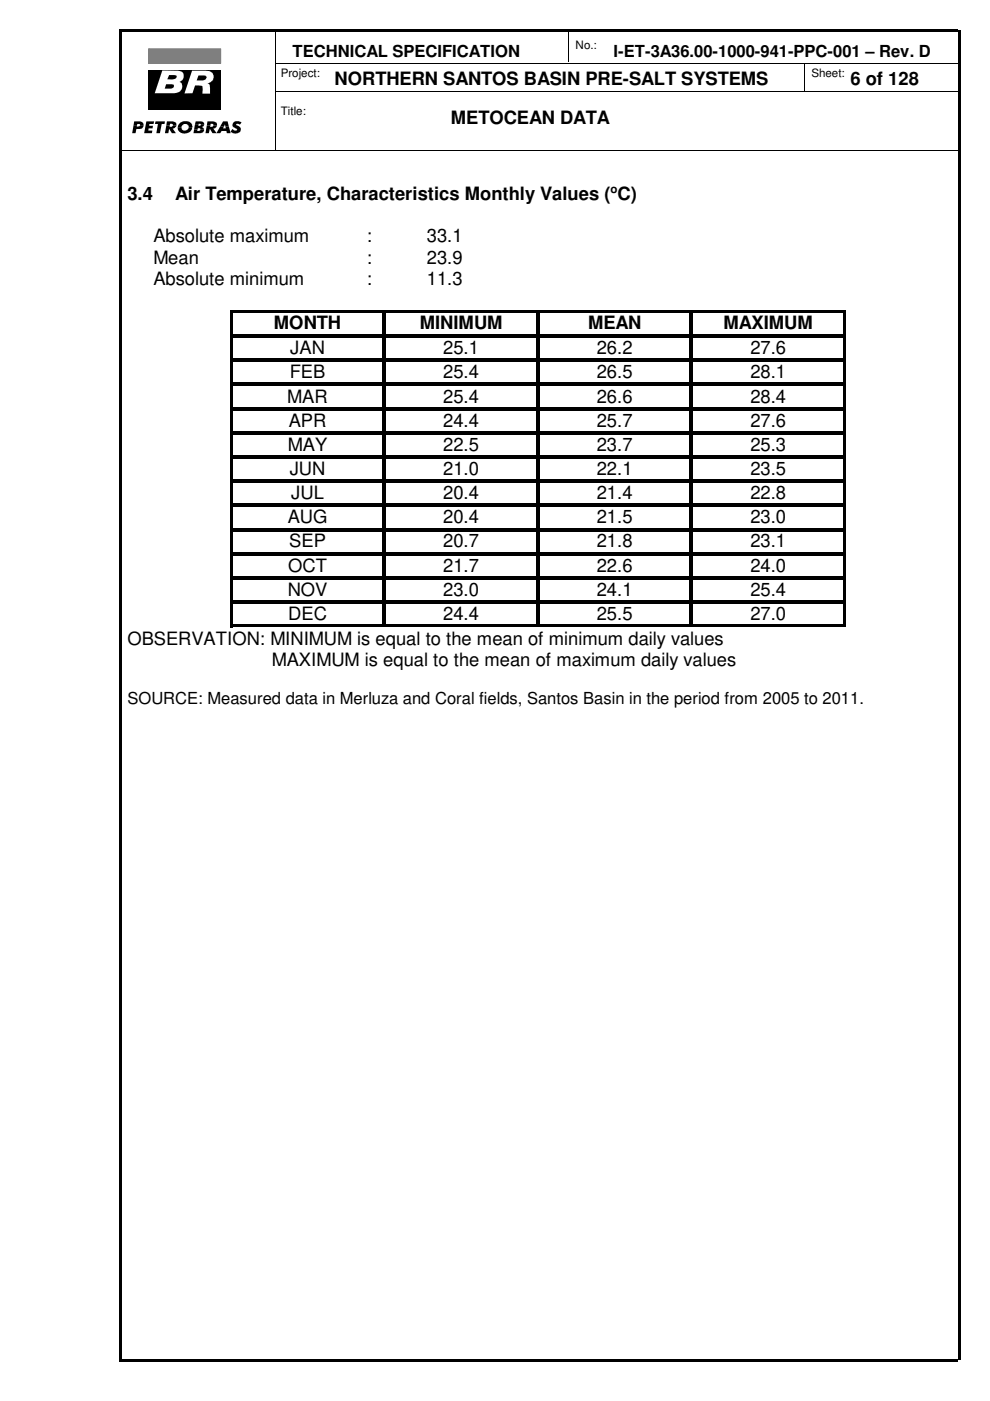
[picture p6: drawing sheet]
<svg xmlns="http://www.w3.org/2000/svg" width="210mm" height="297mm" viewBox="0 0 210 297" stroke-linecap="round" stroke-linejoin="round" font-family="sans-serif">
<defs><g id="words">
<g font-size="3.9">
<text x="71" y="18.1">NORTHERN SANTOS BASIN PRE-SALT SYSTEMS</text>
<text x="180.3" y="18.1">6 of 128</text>
<text x="95.6" y="26.2">METOCEAN DATA</text>
<text x="27" y="42.4">3.4</text>
<text x="37.2" y="42.4">Air Temperature, Characteristics Monthly Values ( C)</text>
<text x="32.5" y="51.4">Absolute maximum</text>
<text x="77.8" y="51.4">:</text>
<text x="90.5" y="51.4">33.1</text>
<text x="32.5" y="55.9">Mean</text>
<text x="77.8" y="55.9">:</text>
<text x="90.5" y="55.9">23.9</text>
<text x="32.5" y="60.4">Absolute minimum</text>
<text x="77.8" y="60.4">:</text>
<text x="90.5" y="60.4">11.3</text>
<text x="58.1" y="69.8">MONTH</text>
<text x="89" y="69.8">MINIMUM</text>
<text x="124.7" y="69.8">MEAN</text>
<text x="153.4" y="69.8">MAXIMUM</text>
<text x="61.6" y="75.1">JAN</text>
<text x="94" y="75.1">25.1</text>
<text x="126.5" y="75.1">26.2</text>
<text x="159.1" y="75.1">27.6</text>
<text x="61.4" y="80.2">FEB</text>
<text x="94" y="80.2">25.4</text>
<text x="126.5" y="80.2">26.5</text>
<text x="159.1" y="80.2">28.1</text>
<text x="60.9" y="85.3">MAR</text>
<text x="94" y="85.3">25.4</text>
<text x="126.5" y="85.3">26.6</text>
<text x="159.1" y="85.3">28.4</text>
<text x="61" y="95.6">MAY</text>
<text x="61.2" y="90.5">APR</text>
<text x="94" y="90.5">24.4</text>
<text x="94" y="95.6">22.5</text>
<text x="126.5" y="95.6">23.7</text>
<text x="126.5" y="90.5">25.7</text>
<text x="159.1" y="95.6">25.3</text>
<text x="159.1" y="90.5">27.6</text>
<text x="61.4" y="100.7">JUN</text>
<text x="94" y="100.7">21.0</text>
<text x="126.5" y="100.7">22.1</text>
<text x="159.1" y="100.7">23.5</text>
<text x="61.8" y="105.8">JUL</text>
<text x="94" y="105.8">20.4</text>
<text x="126.5" y="105.8">21.4</text>
<text x="159.1" y="105.8">22.8</text>
<text x="61" y="111">AUG</text>
<text x="94" y="111">20.4</text>
<text x="126.5" y="111">21.5</text>
<text x="159.1" y="111">23.0</text>
<text x="61.3" y="116.1">SEP</text>
<text x="94" y="116.1">20.7</text>
<text x="126.5" y="116.1">21.8</text>
<text x="159.1" y="116.1">23.1</text>
<text x="61.1" y="121.2">OCT</text>
<text x="94" y="121.2">21.7</text>
<text x="126.5" y="121.2">22.6</text>
<text x="159.1" y="121.2">24.0</text>
<text x="61" y="126.4">NOV</text>
<text x="61.1" y="131.5">DEC</text>
<text x="94" y="131.5">24.4</text>
<text x="94" y="126.4">23.0</text>
<text x="126.5" y="131.5">25.5</text>
<text x="126.5" y="126.4">24.1</text>
<text x="159.1" y="131.5">27.0</text>
<text x="159.1" y="126.4">25.4</text>
<text x="27" y="136.7">OBSERVATION: MINIMUM is equal to the mean of minimum daily values</text>
<text x="57.6" y="141.1">MAXIMUM is equal to the mean of maximum daily values</text>
</g>
<g font-size="3.5">
<text x="62" y="12.1">TECHNICAL SPECIFICATION</text>
<text x="130.1" y="12.1">I-ET-3A36.00-1000-941-PPC-001 – Rev. D</text>
<text x="27" y="149.3">SOURCE: Measured data in Merluza and Coral fields, Santos Basin in the period from 2005 to 2011.</text>
</g>
<g font-size="2.5">
<text x="122" y="10.3">No.:</text>
<text x="59.5" y="16.3">Project:</text>
<text x="172" y="16.3">Sheet:</text>
<text x="59.5" y="24.5">Title:</text>
<text x="129.5" y="41">o</text>
</g>
</g></defs>
<path d="M25.4 6.3h177.8v.5h-177.8zM25.4 288.2h177.8v.6h-177.8zM25.4 6.3h.5v281.9h-.5zM203.1 6.3h.5v281.9h-.5z" fill="#000"/>
<path d="M58.4 13.4h144.8M58.4 19.4h144.8M58.5 6.3v25.4M120.5 6.3v6.9M170.5 13.3v6.1M25.4 31.8h177.8" fill="none" stroke="#000" stroke-width=".21"/>
<path d="M31.5 15h15.3v8.4h-15.3z" fill-rule="evenodd" fill="#000"/>
<path d="M40.7 15h2.9a1.36 1.36 0 0 1 1.7 1.1 1.36 1.36 0 0 1-1.2 1.6h-.1l.4 .2 .1 .3v1.7h-1.6v-1.6l-.7-.2h-.8l-.6 1.7h-1.7z" fill-rule="evenodd" fill="#fff"/>
<path d="M31.5 10.3h15.3v3.2h-15.3z" fill-rule="evenodd" fill="#7f7f7f"/>
<path d="M31.5 10.3h15.3v3.2h-15.3z" fill="none" stroke="#7f7f7f" stroke-width=".21"/>
<path d="M42.1 16h1a.5 .5 0 0 1 .7 .4 .5 .5 0 0 1-.5 .6l-1.6 .1z" fill-rule="evenodd" fill="#000"/>
<path d="M34.4 14.9l3.2 .1a1.23 1.23 0 0 1 1.3 1 1.23 1.23 0 0 1-.8 1.4 1.17 1.17 0 0 1 .6 1.1 1.17 1.17 0 0 1-.8 1l-.9 .3h-4.2z" fill-rule="evenodd" fill="#fff"/>
<g fill="#000">
<path d="M35.2 17.9h.8a.52 .52 0 0 1 .6 0 .52 .52 0 0 1 .1 .6l-.5 .3h-1.3z" fill-rule="evenodd"/>
<path d="M35.9 15.9h1a.45 .45 0 0 1 .6 .4 .45 .45 0 0 1-.6 .5h-1.4z" fill-rule="evenodd"/>
<path d="M28.4 25.7l1.6 .1 .4 .4v.3h-.7l-.2-.2h-.4l-.1 .2h-.7z" fill-rule="evenodd"/>
<path d="M28.3 26.5h.7v.3h.5l.2-.3h.7a.99 .99 0 0 1-1.3 .8h-.2l-.2 .9h-.7z" fill-rule="evenodd"/>
<path d="M31 25.7h1.7l-.1 .6h-.9l-.1 .4h.8l-.1 .5h-.8v.5h.8l-.1 .5h-1.6z" fill-rule="evenodd"/>
<path d="M33 25.7h2l-.1 .6h-.6l-.4 1.9h-.8l.4-1.9h-.6z" fill-rule="evenodd"/>
<path d="M35.4 25.7l1.6 .1 .3 .2 .1 .6h-.7v-.2l-.3-.2h-.3l-.1 .4h-.7z" fill-rule="evenodd"/>
<path d="M35.3 26.6h.7l-.1 .3h.5l.3-.3h.7l-.3 .5-.5 .2 .7 .9h-.9l-.5-.9-.2 .9h-.7z" fill-rule="evenodd"/>
<path d="M38.1 26.2l.2-.2a1.61 1.61 0 0 1 2.5 .8v.2h-.8a.77 .77 0 0 0-.8-.7 .77 .77 0 0 0-.7 .7h-.8z" fill-rule="evenodd"/>
<path d="M37.7 27h.8a.76 .76 0 0 0 .7 .7 .76 .76 0 0 0 .8-.7h.8a1.6 1.6 0 0 1-1.5 1.3 1.6 1.6 0 0 1-1.6-1z" fill-rule="evenodd"/>
<path d="M41.3 26.5h.8l-.1 .2h.4l.2-.2h.7l-.3 .3-.3 .1 .4 .2 .2 .4h-.8l-.1-.3h-.4l-.1 .3h-.8z" fill-rule="evenodd"/>
<path d="M41.1 27.5h.8l-.1 .3 .5-.1 .2-.2h.8v.2l-.4 .4-.3 .1h-1.6z" fill-rule="evenodd"/>
<path d="M41.5 25.7l1.5 .1 .3 .3v.3l-.7 .1-.1-.3h-.4v.3h-.8z" fill-rule="evenodd"/>
<path d="M44 25.7l1.6 .1 .3 .3 .1 .5h-.7l-.3-.4h-.3l-.1 .4h-.7z" fill-rule="evenodd"/>
<path d="M43.9 26.6h.7l-.1 .3a.52 .52 0 0 0 .8-.3h.7l-.4 .5-.4 .2 .7 .9h-.9l-.5-.9-.2 .9h-.7z" fill-rule="evenodd"/>
<path d="M47.3 25.7h1l.2 1.1h-.7l-.1-.5-.2 .5h-.8z" fill-rule="evenodd"/>
<path d="M46.7 26.8h.8l-.2 .4h.6l-.1-.4h.7l.4 1.4h-.8l-.1-.4h-1l-.3 .4h-.8z" fill-rule="evenodd"/>
<path d="M49.6 25.9l.4-.2 .9 .1 .3 .2-.4 .5a.37 .37 0 0 0-.4-.3 .37 .37 0 0 0-.3 .3l.1 .1a.85 .85 0 0 1 .9 .9 .85 .85 0 0 1-1 .8l-.7-.1-.5-.3 .4-.6a.57 .57 0 0 0 .5 .4 .57 .57 0 0 0 .5-.3l-.4-.2a.74 .74 0 0 1-.3-1.3z" fill-rule="evenodd"/>
</g>
<g fill="#fff">
<path d="M26.8 9.6h.3v.3h-.3z"/>
<path d="M27.1 9.6h28.1v.3h-28.1z"/>
<path d="M55.2 9.6h.3v.3h-.3z"/>
<path d="M26.8 28.7h.3v.2h-.3z"/>
<path d="M27.1 28.7h28.1v.2h-28.1z"/>
<path d="M55.2 28.7h.3v.2h-.3z"/>
<path d="M26.8 9.9h.3v18.8h-.3z"/>
<path d="M55.2 9.9h.3v18.8h-.3z"/>
</g>
<g fill="#000">
<path d="M49.2 65.7h130.1v.5h-130.1zM49.2 70.9h130.1v.7h-130.1zM49.2 76h130.1v.7h-130.1zM49.2 81.2h130.1v.7h-130.1zM49.2 86.3h130.1v.7h-130.1zM49.2 91.4h130.1v.7h-130.1zM49.2 96.6h130.1v.6h-130.1zM49.2 101.7h130.1v.7h-130.1zM49.2 106.8h130.1v.7h-130.1zM49.2 111.9h130.1v.7h-130.1zM49.2 117.1h130.1v.7h-130.1zM48.7 65.7h.5v67.3h-.5z"/>
<path d="M49.2 122.2h130.1v.7h-130.1zM49.2 127.3h130.1v.7h-130.1zM49.2 132.5h130.1v.5h-130.1zM81.1 66.2h.7v66.8h-.7zM113.7 66.2h.6v66.8h-.6zM146.2 66.2h.7v66.8h-.7zM178.8 66.2h.5v66.8h-.5z"/>
</g>
<use href="#words"/>
</svg>
